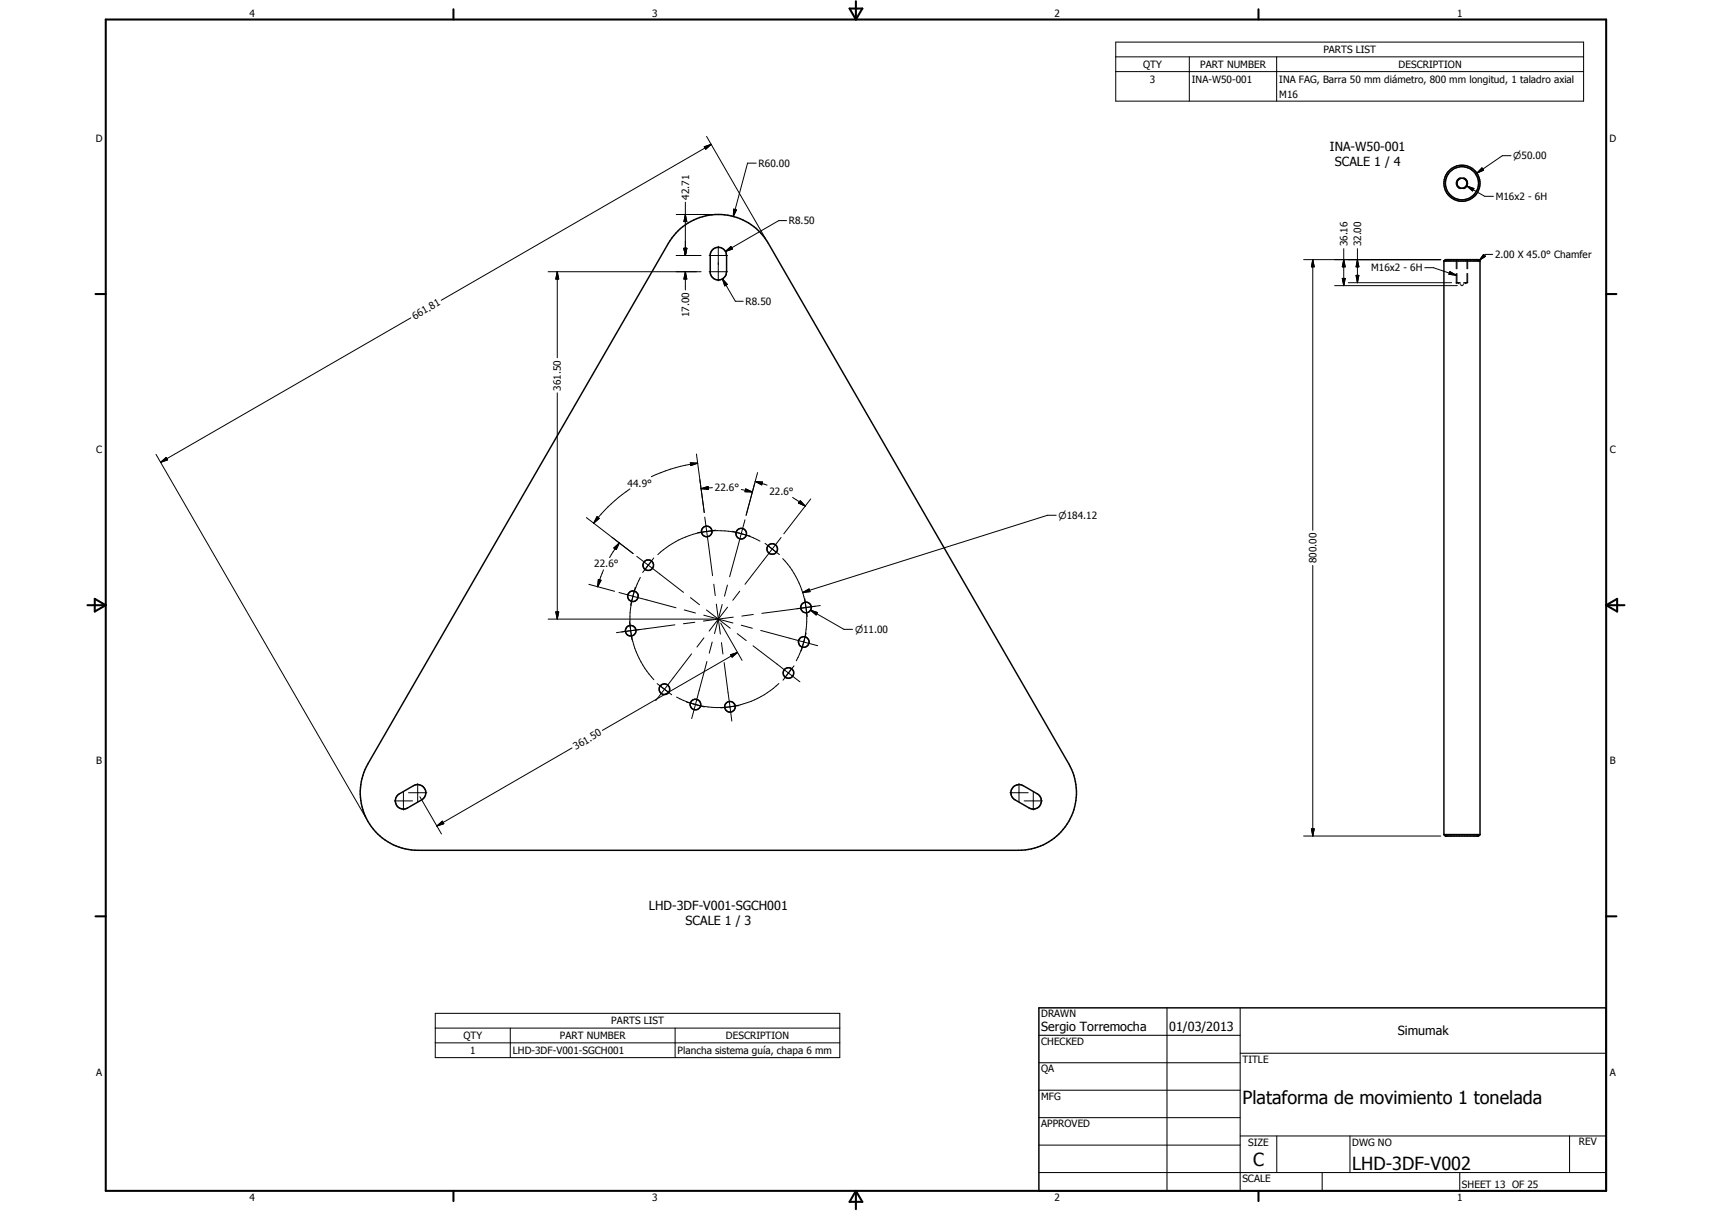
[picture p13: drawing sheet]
<svg xmlns="http://www.w3.org/2000/svg" width="594mm" height="420mm" viewBox="0 0 594 420" stroke-linecap="round" stroke-linejoin="round" font-family="sans-serif">
<defs><g id="words">
<g font-size="6.3">
<text x="431.1" y="383.2">Plataforma de movimiento 1 tonelada</text>
<text x="434.8" y="404.7">C</text>
<text x="469.2" y="406">LHD-3DF-V002</text>
</g>
<g font-size="4.4">
<text x="461.5" y="52.3">INA-W50-001</text>
<text x="463.2" y="57.5">SCALE 1 / 4</text>
<text x="225.2" y="315.6">LHD-3DF-V001-SGCH001</text>
<text x="237.9" y="320.8">SCALE 1 / 3</text>
<text x="361.3" y="357.5">Sergio Torremocha</text>
<text x="405.7" y="357.7">01/03/2013</text>
<text x="485" y="359.2">Simumak</text>
</g>
<g font-size="3.5">
<text x="86.6" y="5.8">4</text>
<text x="226.3" y="5.8">3</text>
<text x="365.9" y="5.8">2</text>
<text x="505.6" y="5.8">1</text>
<text x="396.7" y="23.6">QTY</text>
<text x="416.5" y="23.6">PART NUMBER</text>
<text x="459.2" y="18.5">PARTS LIST</text>
<text x="485.3" y="23.6">DESCRIPTION</text>
<text x="399" y="28.7">3</text>
<text x="413.6" y="28.7">INA-W50-001</text>
<text x="443.9" y="28.9">INA FAG, Barra 50 mm diámetro, 800 mm longitud, 1 taladro axial</text>
<text x="443.9" y="34">M16</text>
<text x="33.3" y="49.4">D</text>
<text x="558.5" y="49.4">D</text>
<text x="263.2" y="57.9">R60.00</text>
<text x="239.1" y="69.4" transform="rotate(-90 239.1 69.4)">42.71</text>
<text x="519" y="69.4">M16x2 - 6H</text>
<text x="273.8" y="77.8">R8.50</text>
<text x="467.6" y="85.5" transform="rotate(-90 467.6 85.5)">36.16</text>
<text x="472.3" y="85.5" transform="rotate(-90 472.3 85.5)">32.00</text>
<text x="518.8" y="89.6">2.00 X 45.0° Chamfer</text>
<text x="475.8" y="94.2">M16x2 - 6H</text>
<text x="258.7" y="105.8">R8.50</text>
<text x="143.9" y="111" transform="rotate(-30 143.9 111)">661.81</text>
<text x="239.1" y="110.1" transform="rotate(-90 239.1 110.1)">17.00</text>
<text x="194.6" y="135.6" transform="rotate(-90 194.6 135.6)">361.50</text>
<text x="33.4" y="157.3">C</text>
<text x="558.6" y="157.3">C</text>
<text x="217.8" y="168.8">44.9°</text>
<text x="248.1" y="170.5">22.6°</text>
<text x="267" y="171.7">22.6°</text>
<text x="206.2" y="196.9">22.6°</text>
<text x="456.9" y="195.4" transform="rotate(-90 456.9 195.4)">800.00</text>
<text x="199.8" y="260.2" transform="rotate(-30 199.8 260.2)">361.50</text>
<text x="33.4" y="265.2">B</text>
<text x="558.6" y="265.2">B</text>
<text x="361.3" y="353">DRAWN</text>
<text x="212.1" y="355.4">PARTS LIST</text>
<text x="160.8" y="360.6">QTY</text>
<text x="163.1" y="365.7">1</text>
<text x="178" y="365.7">LHD-3DF-V001-SGCH001</text>
<text x="194.3" y="360.6">PART NUMBER</text>
<text x="235.2" y="365.8">Plancha sistema guía, chapa 6 mm</text>
<text x="251.9" y="360.6">DESCRIPTION</text>
<text x="361.3" y="362.5">CHECKED</text>
<text x="431.1" y="368.7">TITLE</text>
<text x="33.4" y="373.2">A</text>
<text x="361.3" y="372.1">QA</text>
<text x="558.6" y="373.2">A</text>
<text x="361.3" y="381.6">MFG</text>
<text x="361.3" y="391.1">APPROVED</text>
<text x="433.1" y="397.5">SIZE</text>
<text x="469.2" y="397.5">DWG NO</text>
<text x="547.9" y="397.4">REV</text>
<text x="431.1" y="410.2">SCALE</text>
<text x="507.3" y="412.3">SHEET 13 OF 25</text>
<text x="86.6" y="416.7">4</text>
<text x="226.3" y="416.7">3</text>
<text x="365.9" y="416.7">2</text>
<text x="505.6" y="416.7">1</text>
</g>
<g font-size="3.3">
<text x="525.1" y="55.3">n50.00</text>
<text x="367.3" y="180">n184.12</text>
<text x="296.7" y="219.6">n11.00</text>
</g>
</g></defs>
<g fill="none" stroke="#000" stroke-width=".51">
<path d="M235.3 80.1a20.1 20.1 0 0 1 31.3 4.3l104.3 180.6a20 20 0 0 1-17.4 30h-208.5a20 20 0 0 1-17.3-30l104.2-180.6zM247.1 86.8a2.85 2.85 0 0 1 3.2-.8 2.85 2.85 0 0 1 1.8 2.6v5.7a2.85 2.85 0 0 1-2.6 2.8 2.85 2.85 0 0 1-3-2.4v-6.5zM501 90.6h12.6M501 90.6l.6-.5h11.5l.5 .5M501 90.6v199M513.6 90.6v199M138 275.9l5.5-3.3a2.84 2.84 0 0 1 3.9 1 2.84 2.84 0 0 1-1.1 3.9l-4.9 2.8a2.83 2.83 0 0 1-3.6-.7 2.83 2.83 0 0 1 .2-3.7zM351.7 273a2.8 2.8 0 0 1 3.3-.4l5 2.8a2.84 2.84 0 0 1 1 3.9 2.84 2.84 0 0 1-3.9 1l-4.9-2.8a2.84 2.84 0 0 1-.5-4.5zM501 289.6h12.6M501 289.6l.6 .5h11.5l.5-.5M360.5 349.7h196.9v63.5h-196.9z"/>
<circle cx="507.3" cy="63.6" r="5.7"/>
<circle cx="507.3" cy="63.6" r="6.3"/>
<circle cx="507.3" cy="63.6" r="1.73"/>
<circle cx="225" cy="196.1" r="1.83"/>
<circle cx="245.2" cy="184.4" r="1.84"/>
<circle cx="257.2" cy="185.1" r="1.84"/>
<circle cx="268" cy="190.5" r="1.84"/>
<circle cx="218.9" cy="218.8" r="1.83"/>
<circle cx="219.6" cy="206.9" r="1.84"/>
<circle cx="279.7" cy="210.8" r="1.84"/>
<circle cx="230.6" cy="239.1" r="1.83"/>
<circle cx="273.6" cy="233.5" r="1.84"/>
<circle cx="278.9" cy="222.7" r="1.84"/>
<circle cx="241.3" cy="244.4" r="1.84"/>
<circle cx="253.3" cy="245.2" r="1.83"/>
</g>
<g fill="none" stroke="#000" stroke-width=".35">
<path d="M387.2 14.6h162.3v20.5h-162.3zM387.2 19.7h162.3M412.7 19.7v15.4M443 19.7v15.4M387.2 24.8h162.3M244.4 50.9l2.4-.8-1.9 1.7zM245.2 47.3l20.6 35.7M246.8 50.1l-93.7 54.1M262.4 56.6h-3l-4.9 18.5M514.3 58.3l.5 .8-2.3 1zM524.3 54h-3l-8.8 6.1M234.6 74.4h13.1"/>
<path d="M237.8 74.4l.5 2.5h-1zM237.8 70.1v18.5M254.6 72.6l1 .2-1.1 2.3zM273 76.5h-2.8l-18.5 10.7M506.7 61.7a2 2 0 0 0-1.4 1.9 2 2 0 0 0 1.4 1.9M507.9 61.7a1.98 1.98 0 0 1 1.1 2.9M509 64.6l2.5 .8-.5 .9zM509 64.6l-1.1 .9M509 64.6l6.2 3.5h3M190.2 94.3h53.1M193.4 94.3l.5 2.5h-1zM193.4 94.3v29.8"/>
<path d="M234.6 88.6h8.7M237.3 86.1h1l-.5 2.5zM237.8 94.3l.5 2.5h-1zM237.8 94.3v6.3M246.1 88.6h6.3M246.1 94.3h6.3M249.3 85.5v12M250.7 96.8l1.7 1.9-.9 .5zM250.7 96.8l4.5 7.7h2.7M251.7 87.2l2-1.7 .5 .9zM452.4 90.1h47.5M455.5 90.1l.5 2.5h-.9z"/>
<path d="M455.5 90.1v93.9M463.1 99.1h42.6M465.8 96.6h1l-.5 2.5zM466.3 90.1l.5 2.5h-1zM466.3 86.3v12.8M467.9 98.1h35.8M470.6 95.5h.9l-.5 2.6zM471 90.1l.5 2.5h-.9zM471 86.3v11.8M494.4 92.9h3l7.9 2.6M503.1 94.2l2.2 1.3-2.5-.3zM505.3 90.1v3.2"/>
<path d="M505.3 94.9v3.2h1.3M505.6 94.9v3.2l.6 .3M505.6 90.1v3.2M506.7 98.8l.6 .3 .6-.3M509 94.9v3.2l-.5 .3M509 90.1v3.2M509.3 90.1v3.2M509.3 94.9v3.2h-1.3M514.8 88.3l.7 .6-2.2 1.4zM518 88.3h-2.5l-2.2 2M142.6 110.3l-86.9 50.1M193.4 136.3v78.5"/>
<path d="M54.1 157.6l72.8 126M241.7 157.5l2.7 20.3M55.7 160.4l2-1.7 .5 .9zM203.5 179.6l16.2 12.5M207.2 179.2l.7 .7-1.9 1.6zM218.6 169.6a55 55 0 0 0-12.6 11.9M239.6 160.6l2.5 .1-2.4 .8zM242.1 160.7a53.6 53.6 0 0 0-16.1 4.7M243.3 169.5l2.4-.7 .1 1zM244.6 179.4l.6 5M247.2 169.2l-3.9 .3M257.3 169.8l3.8 .9"/>
<path d="M258.8 169.6l2.3 1.1-2.6-.1zM262.1 167l2.5 .3-.3 .9zM262.1 167l4.1 1.3M262.9 164l-4 14.8 3-11.2M275 172.6l4.4 3M277.7 173.7l1.7 1.9-2.3-1.1zM281.3 173.1l-9.3 12.1M366.5 178.8h-3l-85 26.8M209.4 197.7l-2 5.9M213 190.1l1.9-1.7-1.1 2.3zM214.9 188.4l-3.4 5.1M221 193l16.2 12.5"/>
<path d="M226.2 194.6l-2.5 3.2M226.9 193.6l-3.9 5M245.2 184.4l-3.1 .4M245.2 184.4l2.1 15.3M248.4 183.9l-3.2 .5M254.2 184.3l3 .9M257.2 185.2l3.1 .8M257.2 185.2l-4 14.9M258.5 180.3l-1.3 4.9M263.7 187.7a30.6 30.6 0 0 0-35.4 4.7M265.5 188.5l2.5 2M266.3 189.3l3.1 2.4"/>
<path d="M268 190.5l2.5 1.9M268 190.5l-9.5 12.2M271.1 186.5l-3.1 4M271.6 193.8a30.5 30.5 0 0 1 7.5 28.3l-1 3.7M455.5 196.2v93.9M190.2 214.8h28M192.9 212.3h1l-.5 2.5zM204.3 202.7l9 2.4M207.6 201l1 .3-1.2 2.3zM214.8 205.6l4.8 1.3M218.4 214.8h29.3M218.4 215.7l.5 3.1"/>
<path d="M218.9 218.8l-3.2 .4M218.9 218.8l.4 3.2M218.9 218.8l-5 .7M219.6 206.9l-.8 3M219.6 206.9l15 4M220.4 203.8l-.8 3.1M222 218.4l-3.1 .4M222.2 200.3a30.9 30.9 0 0 0-3.3 18.5M234.2 216.8l-15.3 2M237.4 211.6l3.9 1.1M239.6 207.3l3.1 2.5M241.1 215.9l-4 .5"/>
<path d="M244.2 213.4l10.1 2.8M245.1 211.6l8.3 6.4M247.7 202.7l.5 3.9M248.6 209.6l1.4 10.4M250.1 216.2l7.4 12.9M250.6 209.7l-2.7 10.1M252.4 203l-1 3.8M252.5 210.7l-6.4 8.2M254.5 214.1l-10.4 1.4M255.8 219.8l3.1 2.4M256.7 205.1l-2.4 3.2M257.2 216.9l3.9 1.1"/>
<path d="M261.4 213.2l-4 .5M264 218.7l14.9 4.1M278.5 205.6l2.2-1.3 .4 1zM279.3 207.6l.8 6.3M279.7 219.7l-.8 3.1M281.3 211.7l2.4 .8-.5 .9zM281.3 211.7l11.6 6.7h3M282.9 210.4l-6.3 .8M284.6 210.1l-20.2 2.7M219 220.1a31.6 31.6 0 0 0 7.9 15.7M228 237.2l2.6 1.9M229.1 237.9l3.1 2.4"/>
<path d="M230.6 239.1l2.5 1.9M230.6 239.1l-3.1 4M240 226.9l-9.4 12.2M244.3 221.3l-2.5 3.2M245.3 229.5l-4 14.9M247.1 222.8l-1 3.8M250.4 223l.5 3.9M251.3 229.9l2 15.3M253.5 227.2l2.4-.8-1.9 1.6zM255.9 226.4l-46.9 27M261.3 224.1l12.3 9.4M270.3 237.2a30.8 30.8 0 0 1-17 8"/>
<path d="M273.6 233.5l-1.9 2.5M273.6 233.5l4 3.1M274.8 231.8l-2.4 3.2M275.5 231l-1.9 2.5M278.7 223.4l-1.3 3.5-1.1 2.4M278.9 222.8l4.9 1.2M198.5 259.5l-46.9 27.1M234.8 241.9a30.7 30.7 0 0 0 18.5 3.3M238.3 243.6l3 .8M241.3 244.4l3.1 .9M241.3 244.4l-1.3 4.9M253.3 245.2l-3.2 .4"/>
<path d="M253.3 245.2l.7 5M256.4 244.8l-3.1 .4M136.8 277.9h6.4M140 274.7v6.4M141.8 275h6.3M144.9 271.9v6.3M145.7 276.4l7.5 12.9M350.4 275h6.4M353.6 271.9v6.3M355.4 277.9h6.3M358.6 274.7v6.4M151.6 286.6l1.9-1.7 .5 .9z"/>
<path d="M452.4 290.1h47.5M455.1 287.6h.9l-.5 2.5zM151 351.6h140.4v15.3h-140.4zM151 356.7h140.4M177.1 356.7v10.2M234.3 356.7v10.2M360.5 359.2h69.9M405 349.7v63.5M430.4 349.7v63.5M151 361.8h140.4M360.5 368.7h69.9M360.5 378.2h69.9"/>
<path d="M430.4 365.4h127M360.5 387.8h69.9M360.5 397.3h69.9M430.4 394.1h127M443.1 394.1v12.7M468.5 394.1v12.7M544.7 394.1v12.7M360.5 406.8h196.9M458.8 406.8v6.4M506.6 406.8v6.4"/>
</g>
<g fill="#000">
<circle cx="505.3" cy="98.1" r=".18"/>
<circle cx="506.6" cy="98.1" r=".18"/>
<circle cx="508" cy="98.1" r=".18"/>
</g>
<g fill="none" stroke="#000" stroke-width=".71">
<path d="M36.7 6.8h520.7v406.4h-520.7zM157.3 3.2v3.6M294.8 3h4.4l-2.2 3.8zM297 .4v6.4M436.7 3.2v3.6M33.1 102h3.6M557.4 102h3.5M30.3 210h6.4M32.9 207.8l3.8 2.2-3.8 2.2zM557.4 210h6.3M557.4 210l3.8-2.2v4.4zM33.1 317.9h3.6"/>
<path d="M557.4 317.9h3.5M157.3 413.2v3.5M297 413.2v6.3M297 413.2l2.2 3.8h-4.4zM436.7 413.2v3.5"/>
</g>
<g fill="#000">
<path d="M244.4 50.9l2.4-.8-1.9 1.7zM514.3 58.3l.5 .8-2.3 1zM237.8 74.4l.5 2.5h-1zM254.6 72.6l1 .2-1.1 2.3zM509 64.6l2.5 .8-.5 .9zM193.4 94.3l.5 2.5h-1zM237.3 86.1h1l-.5 2.5zM237.8 94.3l.5 2.5h-1zM250.7 96.8l1.7 1.9-.9 .5zM251.7 87.2l2-1.7 .5 .9zM455.5 90.1l.5 2.5h-.9zM465.8 96.6h1l-.5 2.5z"/>
<path d="M466.3 90.1l.5 2.5h-1zM470.6 95.5h.9l-.5 2.6zM471 90.1l.5 2.5h-.9zM503.1 94.2l2.2 1.3-2.5-.3zM514.8 88.3l.7 .6-2.2 1.4zM55.7 160.4l2-1.7 .5 .9zM207.2 179.2l.7 .7-1.9 1.6zM239.6 160.6l2.5 .1-2.4 .8zM243.3 169.5l2.4-.7 .1 1zM258.8 169.6l2.3 1.1-2.6-.1zM262.1 167l2.5 .3-.3 .9zM277.7 173.7l1.7 1.9-2.3-1.1z"/>
<path d="M213 190.1l1.9-1.7-1.1 2.3zM192.9 212.3h1l-.5 2.5zM207.6 201l1 .3-1.2 2.3zM278.5 205.6l2.2-1.3 .4 1zM281.3 211.7l2.4 .8-.5 .9zM253.5 227.2l2.4-.8-1.9 1.6zM151.6 286.6l1.9-1.7 .5 .9zM455.1 287.6h.9l-.5 2.5z"/>
</g>
<use href="#words"/>
</svg>
